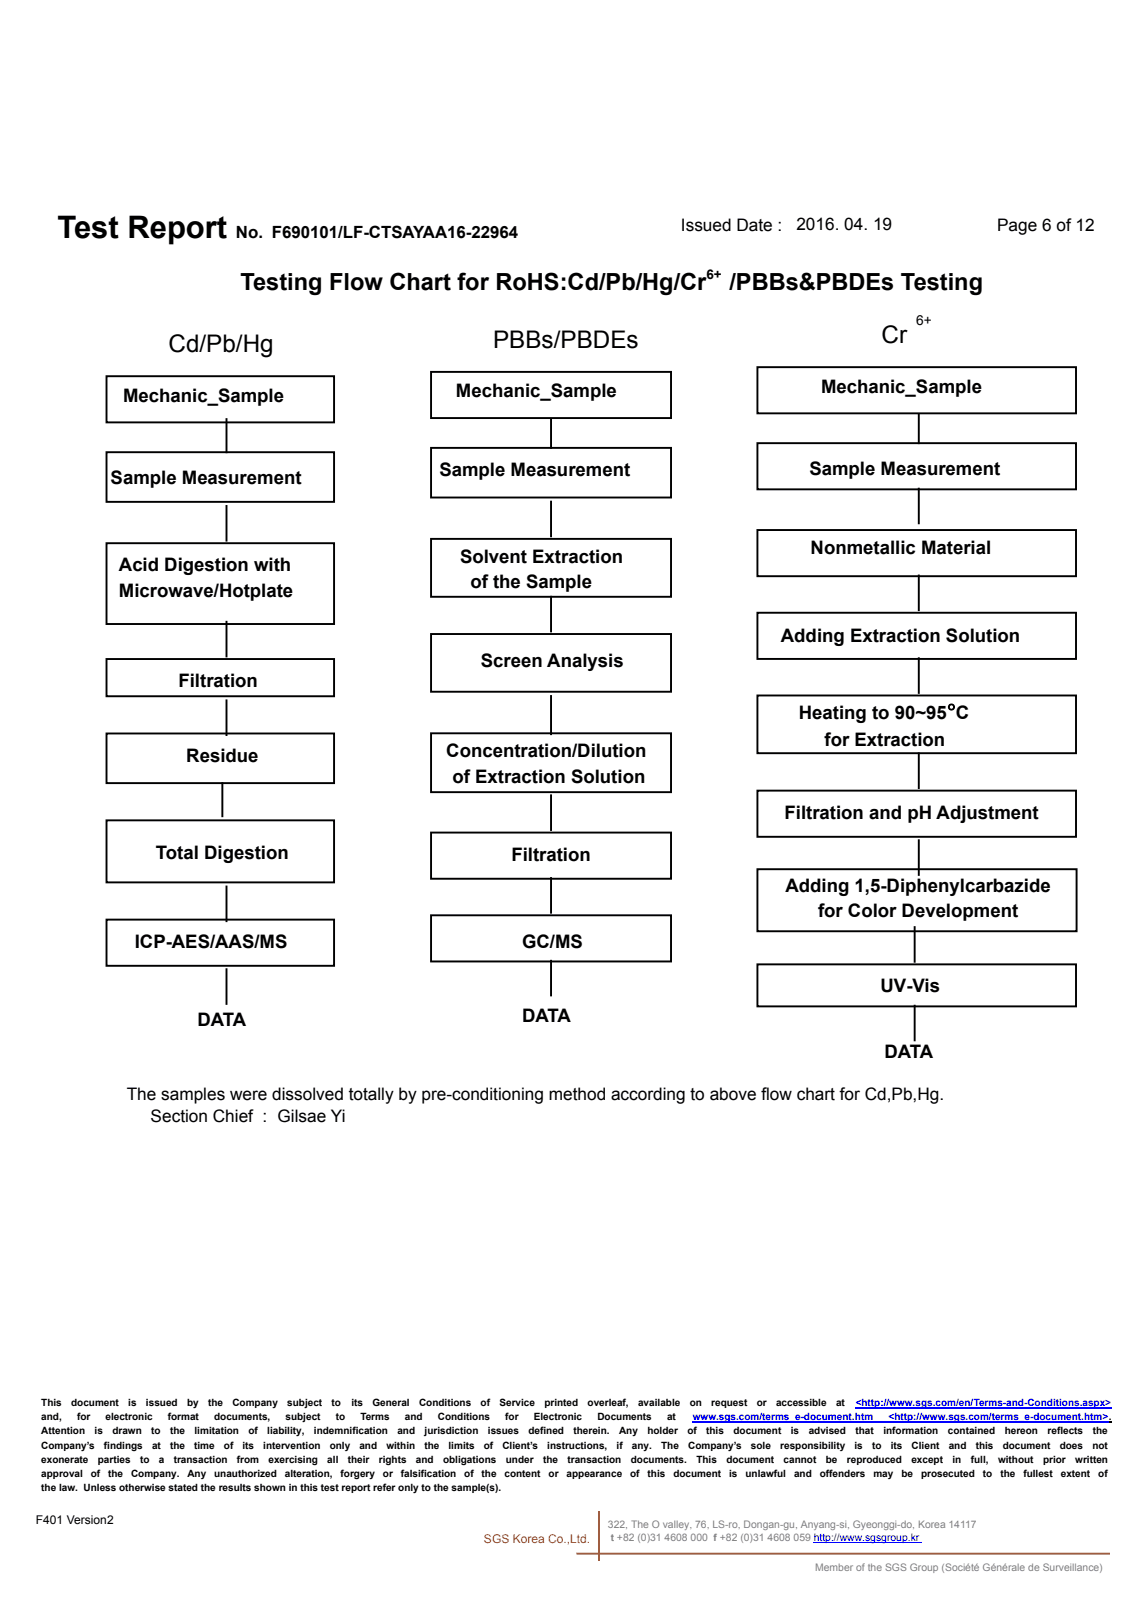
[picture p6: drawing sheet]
<svg xmlns="http://www.w3.org/2000/svg" width="210mm" height="297mm" viewBox="0 0 210 297" stroke-linecap="round" stroke-linejoin="round" font-family="sans-serif">
<defs><g id="words">
<text font-size="5.7" x="10.5" y="43.6">Test Report</text>
<g font-size="4.4">
<text x="30.9" y="64.6">Cd/Pb/Hg</text>
<text x="90.4" y="63.8">PBBs/PBDEs</text>
<text x="161.6" y="63">Cr</text>
</g>
<g font-size="4.3">
<text x="44.1" y="53.2">Testing Flow Chart for RoHS:Cd/Pb/Hg/Cr</text>
<text x="133.7" y="53.2">/PBBs&amp;PBDEs Testing</text>
</g>
<text font-size="3.9" x="173.6" y="131.9">°</text>
<g font-size="3.4">
<text x="22.6" y="73.7">Mechanic_Sample</text>
<text x="83.6" y="72.9">Mechanic_Sample</text>
<text x="150.5" y="72">Mechanic_Sample</text>
<text x="20.3" y="88.8">Sample Measurement</text>
<text x="80.5" y="87.3">Sample Measurement</text>
<text x="148.4" y="87.2">Sample Measurement</text>
<text x="148.6" y="101.6">Nonmetallic Material</text>
<text x="21.8" y="104.8">Acid Digestion with</text>
<text x="84.3" y="103.2">Solvent Extraction</text>
<text x="86.2" y="107.8">of the Sample</text>
<text x="21.8" y="109.4">Microwave/Hotplate</text>
<text x="143.2" y="117.7">Adding Extraction Solution</text>
<text x="32.7" y="126">Filtration</text>
<text x="88.2" y="122.3">Screen Analysis</text>
<text x="146.4" y="131.9">Heating to 90~95 C</text>
<text x="151.2" y="136.7">for Extraction</text>
<text x="34.1" y="139.6">Residue</text>
<text x="81.8" y="138.9">Concentration/Dilution</text>
<text x="82.9" y="143.5">of Extraction Solution</text>
<text x="143.8" y="150.1">Filtration and pH Adjustment</text>
<text x="28.6" y="157.5">Total Digestion</text>
<text x="93.8" y="157.8">Filtration</text>
<text x="144" y="163.5">Adding 1,5-Diphenylcarbazide</text>
<text x="24.7" y="173.8">ICP-AES/AAS/MS</text>
<text x="95.7" y="173.7">GC/MS</text>
<text x="150" y="168.2">for Color Development</text>
<text x="161.4" y="182">UV-Vis</text>
<text x="36.2" y="188.2">DATA</text>
<text x="95.7" y="187.4">DATA</text>
<text x="162.1" y="194">DATA</text>
</g>
<g font-size="3.2">
<text x="124.8" y="42.4">Issued Date :</text>
<text x="146" y="42.1">2016. 04. 19</text>
<text x="182.8" y="42.4">Page 6 of 12</text>
<text x="23.2" y="201.7">The samples were dissolved totally by pre-conditioning method according to above flow chart for Cd,Pb,Hg.</text>
<text x="27.6" y="205.8">Section Chief : Gilsae Yi</text>
</g>
<text font-size="3.1" x="43.3" y="43.6">No. F690101/LF-CTSAYAA16-22964</text>
<g font-size="2.5">
<text x="129.5" y="51.2">6+</text>
<text x="168" y="59.5">6+</text>
</g>
<text font-size="2.2" x="6.6" y="279.4">F401 Version2</text>
<text font-size="2.2" fill="#f5560a" x="88.7" y="282.9">SGS Korea Co.,Ltd.</text>
<g font-size="1.9" fill="#808080">
<text x="111.4" y="280.1">322, The O valley, 76, LS-ro, Dongan-gu, Anyang-si, Gyeonggi-do, Korea 14117</text>
<text x="149.4" y="288">Member of the SGS Group (Société Générale de Surveillance)</text>
</g>
<g font-size="1.8">
<text x="7.6" y="257.8">This</text>
<text x="13" y="257.8">document</text>
<text x="23.5" y="257.8">is</text>
<text x="26.8" y="257.8">issued</text>
<text x="34.3" y="257.8">by</text>
<text x="38.1" y="257.8">the</text>
<text x="42.6" y="257.8">Company</text>
<text x="52.7" y="257.8">subject</text>
<text x="60.8" y="257.8">to</text>
<text x="64.4" y="257.8">its</text>
<text x="68.3" y="257.8">General</text>
<text x="76.8" y="257.8">Conditions</text>
<text x="88.1" y="257.8">of</text>
<text x="91.6" y="257.8">Service</text>
<text x="99.8" y="257.8">printed</text>
<text x="107.7" y="257.8">overleaf,</text>
<text x="117" y="257.8">available</text>
<text x="126.4" y="257.8">on</text>
<text x="130.4" y="257.8">request</text>
<text x="138.7" y="257.8">or</text>
<text x="142.3" y="257.8">accessible</text>
<text x="153.3" y="257.8">at</text>
<text x="7.6" y="260.4">and,</text>
<text x="7.6" y="263">Attention</text>
<text x="14.1" y="260.4">for</text>
<text x="17.3" y="263">is</text>
<text x="19.3" y="260.4">electronic</text>
<text x="20.6" y="263">drawn</text>
<text x="27.7" y="263">to</text>
<text x="30.8" y="260.4">format</text>
<text x="31.2" y="263">the</text>
<text x="35.7" y="263">limitation</text>
<text x="39.3" y="260.4">documents,</text>
<text x="45.5" y="263">of</text>
<text x="49" y="263">liability,</text>
<text x="52.3" y="260.4">subject</text>
<text x="57.6" y="263">indemnification</text>
<text x="61.6" y="260.4">to</text>
<text x="66.1" y="260.4">Terms</text>
<text x="72.8" y="263">and</text>
<text x="74.2" y="260.4">and</text>
<text x="77.8" y="263">jurisdiction</text>
<text x="80.3" y="260.4">Conditions</text>
<text x="89.4" y="263">issues</text>
<text x="92.6" y="260.4">for</text>
<text x="96.9" y="263">defined</text>
<text x="97.9" y="260.4">Electronic</text>
<text x="105.1" y="263">therein.</text>
<text x="109.5" y="260.4">Documents</text>
<text x="113.5" y="263">Any</text>
<text x="118.7" y="263">holder</text>
<text x="122.3" y="260.4">at</text>
<text x="126" y="263">of</text>
<text x="129.5" y="263">this</text>
<text x="134.5" y="263">document</text>
<text x="145" y="263">is</text>
<text x="148.3" y="263">advised</text>
<text x="156.8" y="263">that</text>
<text x="161.9" y="263">information</text>
<text x="173.8" y="263">contained</text>
<text x="184.2" y="263">hereon</text>
<text x="192" y="263">reflects</text>
<text x="200.3" y="263">the</text>
<text x="7.6" y="265.6">Company’s</text>
<text x="7.6" y="268.2">exonerate</text>
<text x="17.9" y="268.2">parties</text>
<text x="19.1" y="265.6">findings</text>
<text x="25.7" y="268.2">to</text>
<text x="27.9" y="265.6">at</text>
<text x="29.1" y="268.2">a</text>
<text x="31.2" y="265.6">the</text>
<text x="31.8" y="268.2">transaction</text>
<text x="35.6" y="265.6">time</text>
<text x="41" y="265.6">of</text>
<text x="43.4" y="268.2">from</text>
<text x="44.5" y="265.6">its</text>
<text x="48.3" y="265.6">intervention</text>
<text x="49.2" y="268.2">exercising</text>
<text x="60" y="268.2">all</text>
<text x="60.4" y="265.6">only</text>
<text x="63.8" y="268.2">their</text>
<text x="65.9" y="265.6">and</text>
<text x="69.4" y="268.2">rights</text>
<text x="70.8" y="265.6">within</text>
<text x="76.2" y="268.2">and</text>
<text x="77.8" y="265.6">the</text>
<text x="81.2" y="268.2">obligations</text>
<text x="82.2" y="265.6">limits</text>
<text x="88.7" y="265.6">of</text>
<text x="92.1" y="265.6">Client’s</text>
<text x="92.7" y="268.2">under</text>
<text x="99.6" y="268.2">the</text>
<text x="100.3" y="265.6">instructions,</text>
<text x="104" y="268.2">transaction</text>
<text x="113" y="265.6">if</text>
<text x="115.6" y="268.2">documents.</text>
<text x="115.8" y="265.6">any.</text>
<text x="121.2" y="265.6">The</text>
<text x="126.2" y="265.6">Company’s</text>
<text x="127.7" y="268.2">This</text>
<text x="133.2" y="268.2">document</text>
<text x="137.7" y="265.6">sole</text>
<text x="143" y="265.6">responsibility</text>
<text x="143.7" y="268.2">cannot</text>
<text x="151.4" y="268.2">be</text>
<text x="155.3" y="268.2">reproduced</text>
<text x="156.6" y="265.6">is</text>
<text x="159.9" y="265.6">to</text>
<text x="163.3" y="265.6">its</text>
<text x="167.1" y="268.2">except</text>
<text x="167.1" y="265.6">Client</text>
<text x="173.9" y="265.6">and</text>
<text x="174.6" y="268.2">in</text>
<text x="178" y="268.2">full,</text>
<text x="178.9" y="265.6">this</text>
<text x="183" y="268.2">without</text>
<text x="183.8" y="265.6">document</text>
<text x="191.2" y="268.2">prior</text>
<text x="194.3" y="265.6">does</text>
<text x="197.1" y="268.2">written</text>
<text x="200.2" y="265.6">not</text>
<text x="7.6" y="270.8">approval</text>
<text x="7.6" y="273.4">the law. Unless otherwise stated the results shown in this test report refer only to the sample(s).</text>
<text x="16.7" y="270.8">of</text>
<text x="19.8" y="270.8">the</text>
<text x="24" y="270.8">Company.</text>
<text x="34.3" y="270.8">Any</text>
<text x="39.3" y="270.8">unauthorized</text>
<text x="52.2" y="270.8">alteration,</text>
<text x="62.4" y="270.8">forgery</text>
<text x="70.2" y="270.8">or</text>
<text x="73.5" y="270.8">falsification</text>
<text x="85.1" y="270.8">of</text>
<text x="88.3" y="270.8">the</text>
<text x="92.5" y="270.8">content</text>
<text x="100.6" y="270.8">or</text>
<text x="103.9" y="270.8">appearance</text>
<text x="115.5" y="270.8">of</text>
<text x="118.7" y="270.8">this</text>
<text x="123.4" y="270.8">document</text>
<text x="133.7" y="270.8">is</text>
<text x="136.7" y="270.8">unlawful</text>
<text x="145.6" y="270.8">and</text>
<text x="150.3" y="270.8">offenders</text>
<text x="160.1" y="270.8">may</text>
<text x="165.2" y="270.8">be</text>
<text x="168.8" y="270.8">prosecuted</text>
<text x="180.2" y="270.8">to</text>
<text x="183.4" y="270.8">the</text>
<text x="187.6" y="270.8">fullest</text>
<text x="194.5" y="270.8">extent</text>
<text x="201.3" y="270.8">of</text>
</g>
<g font-size="1.8" fill="#00f">
<text x="156.9" y="257.8">&lt;http://www.sgs.com/en/Terms-and-Conditions.aspx&gt;</text>
<text x="127" y="260.4">www.sgs.com/terms_e-document.htm</text>
<text x="162.9" y="260.4">&lt;http://www.sgs.com/terms_e-document.htm&gt;.</text>
</g>
<text font-size="1.8" fill="#808080" x="112" y="282.6">t +82 (0)31 4608 000 f +82 (0)31 4608 059 http://www.sgsgroup.kr</text>
</g></defs>
<g fill="none" stroke="#000" stroke-width=".35">
<path d="M19.5 69h41.7v8.5h-41.7zM41.5 76.9v6M79 68.2h44v8.5h-44zM101 76.8v5.3M138.9 67.3h58.4v8.5h-58.4zM168.4 76v5.3M19.5 82.9h41.7v9.1h-41.7zM19.5 99.6h41.7v14.8h-41.7zM41.5 92.8v6.3M79 82.1h44v9.1h-44zM79 98.8h44v10.6h-44zM101 92v6.3"/>
<path d="M138.9 81.3h58.4v8.4h-58.4zM138.9 97.2h58.4v8.5h-58.4zM168.4 89.6v6.4M41.5 114v6.4M79 116.3h44v10.5h-44zM101 109.4v6.4M138.9 112.4h58.4v8.4h-58.4zM168.4 105.5v6.4M19.5 120.8h41.7v6.9h-41.7zM19.5 134.5h41.7v9.1h-41.7zM41.5 128.4v6.4M79 134.5h44v10.8h-44z"/>
<path d="M101 127.6v7M138.9 127.5h58.4v10.6h-58.4zM168.4 120.7v6.4M168.4 138.1v6.4M19.5 150.4h41.7v11.4h-41.7zM40.8 143.6v6.1M79 152.7h44v8.4h-44zM101 145.8v6.4M138.9 145h58.4v8.4h-58.4zM138.9 159.4h58.5v11.4h-58.5zM168.4 154.1v6.3M19.5 168.6h41.7v8.5h-41.7z"/>
<path d="M41.5 162.6v6.3M41.5 177.7v6.4M79 167.8h44v8.5h-44zM101 161v6.4M101 176.2v6.3M138.9 176.8h58.4v7.7h-58.4zM167.7 170v6.4M167.7 184.4v6.4"/>
</g>
<path d="M156.9 258.1h46.9M127 260.7h76.3" fill="none" stroke="#00f" stroke-width=".19"/>
<path d="M203.8 258v.2zM203.3 260.6h.5v.2h-.5z" fill="#000"/>
<path d="M109.8 277.3v8.7M105.8 284.9h97.5" fill="none" stroke="#f5560a" stroke-width=".35"/>
<path d="M149.2 282.9h19.9" fill="none" stroke="#00f" stroke-width=".18"/>
<path d="M77.2 280.7h31.1v3.9h-31.1z" fill="#fff"/>
<use href="#words"/>
</svg>
